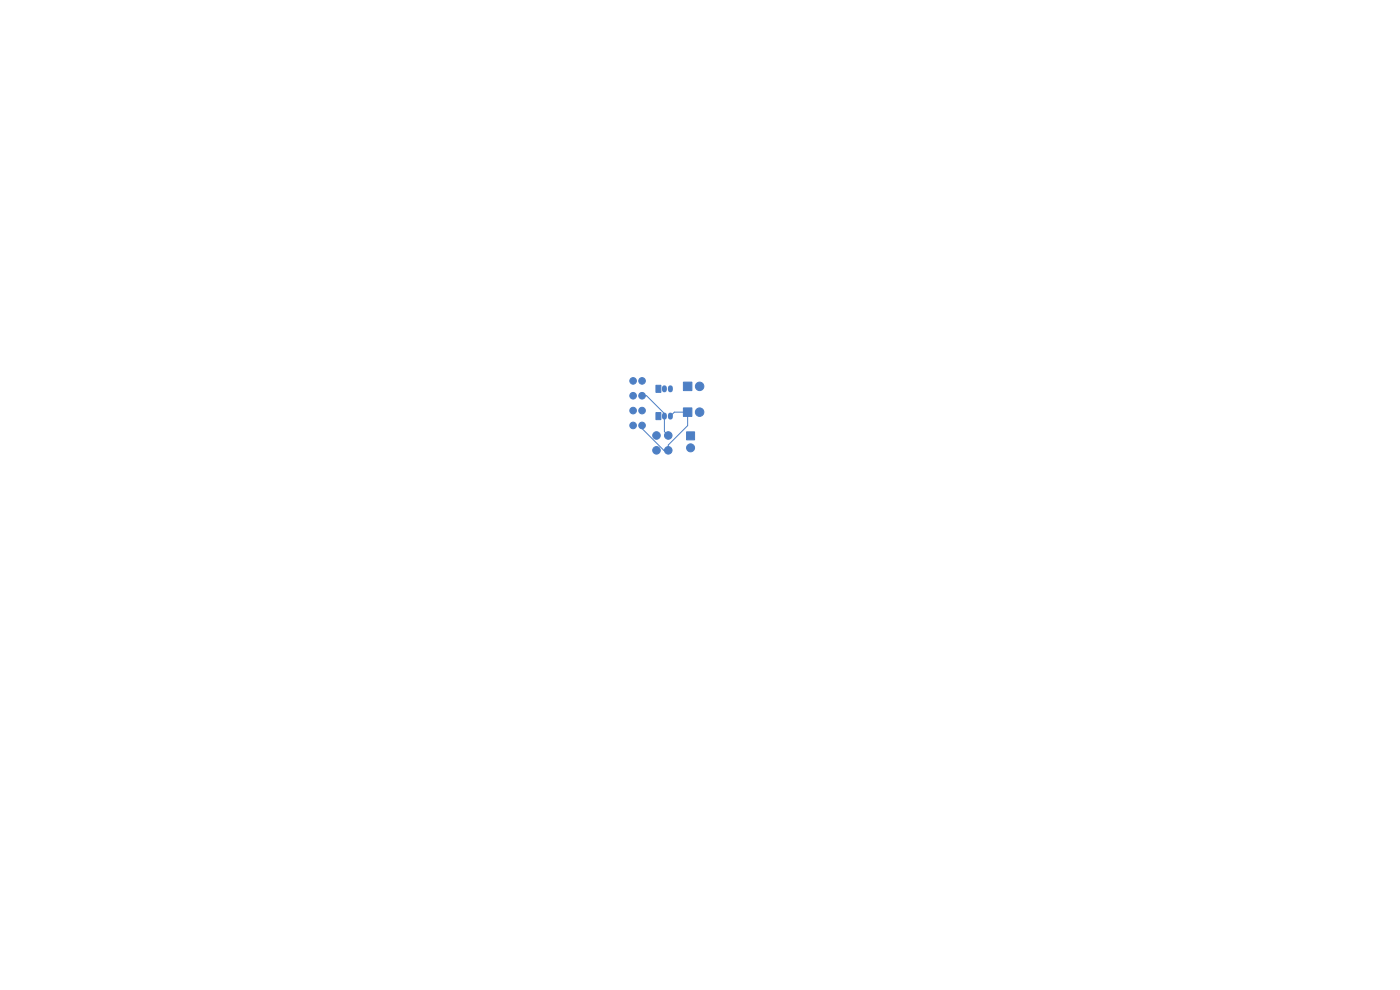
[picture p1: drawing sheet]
<svg xmlns="http://www.w3.org/2000/svg" width="297mm" height="210mm" viewBox="0 0 297 210" stroke-linecap="round" stroke-linejoin="round" font-family="sans-serif">
<g fill="#4d7fc4" stroke="#4d7fc4" stroke-width=".21">
<path d="M145.6 91.6h1.8v1.7h-1.8z"/>
<path d="M139.2 81.7h1v1.5h-1z"/>
<path d="M139.2 87.5h1v1.5h-1z"/>
<path d="M145 81.1h1.8v1.8h-1.8z"/>
<path d="M145 86.5h1.8v1.8h-1.8z"/>
<circle cx="146.5" cy="95" r=".85"/>
<circle cx="134.3" cy="80.8" r=".7"/>
<circle cx="136.2" cy="80.8" r=".7"/>
<circle cx="134.3" cy="83.9" r=".7"/>
<circle cx="136.2" cy="83.9" r=".7"/>
<circle cx="134.3" cy="90.2" r=".7"/>
<circle cx="136.2" cy="90.2" r=".7"/>
<circle cx="148.4" cy="82" r=".9"/>
<circle cx="139.3" cy="95.5" r=".8"/>
<circle cx="141.8" cy="95.5" r=".8"/>
<circle cx="134.3" cy="87.1" r=".7"/>
<circle cx="136.2" cy="87.1" r=".7"/>
<circle cx="139.3" cy="92.4" r=".8"/>
<circle cx="141.8" cy="92.4" r=".8"/>
<circle cx="148.4" cy="87.4" r=".9"/>
</g>
<path d="M140.9 82.3v.4M140.9 88v.5M142.2 82.3v.4M142.2 88v.5" fill="none" stroke="#4d7fc4" stroke-width="1.1"/>
<path d="M136.2 84h1l3.7 3.7v3.9l.9 .8M142.2 88.3l.9-.9h2.8v2.9l-4.1 4.1v1.1h-1l-4.6-4.6v-.6" fill="none" stroke="#4d7fc4" stroke-width=".21"/>
</svg>
